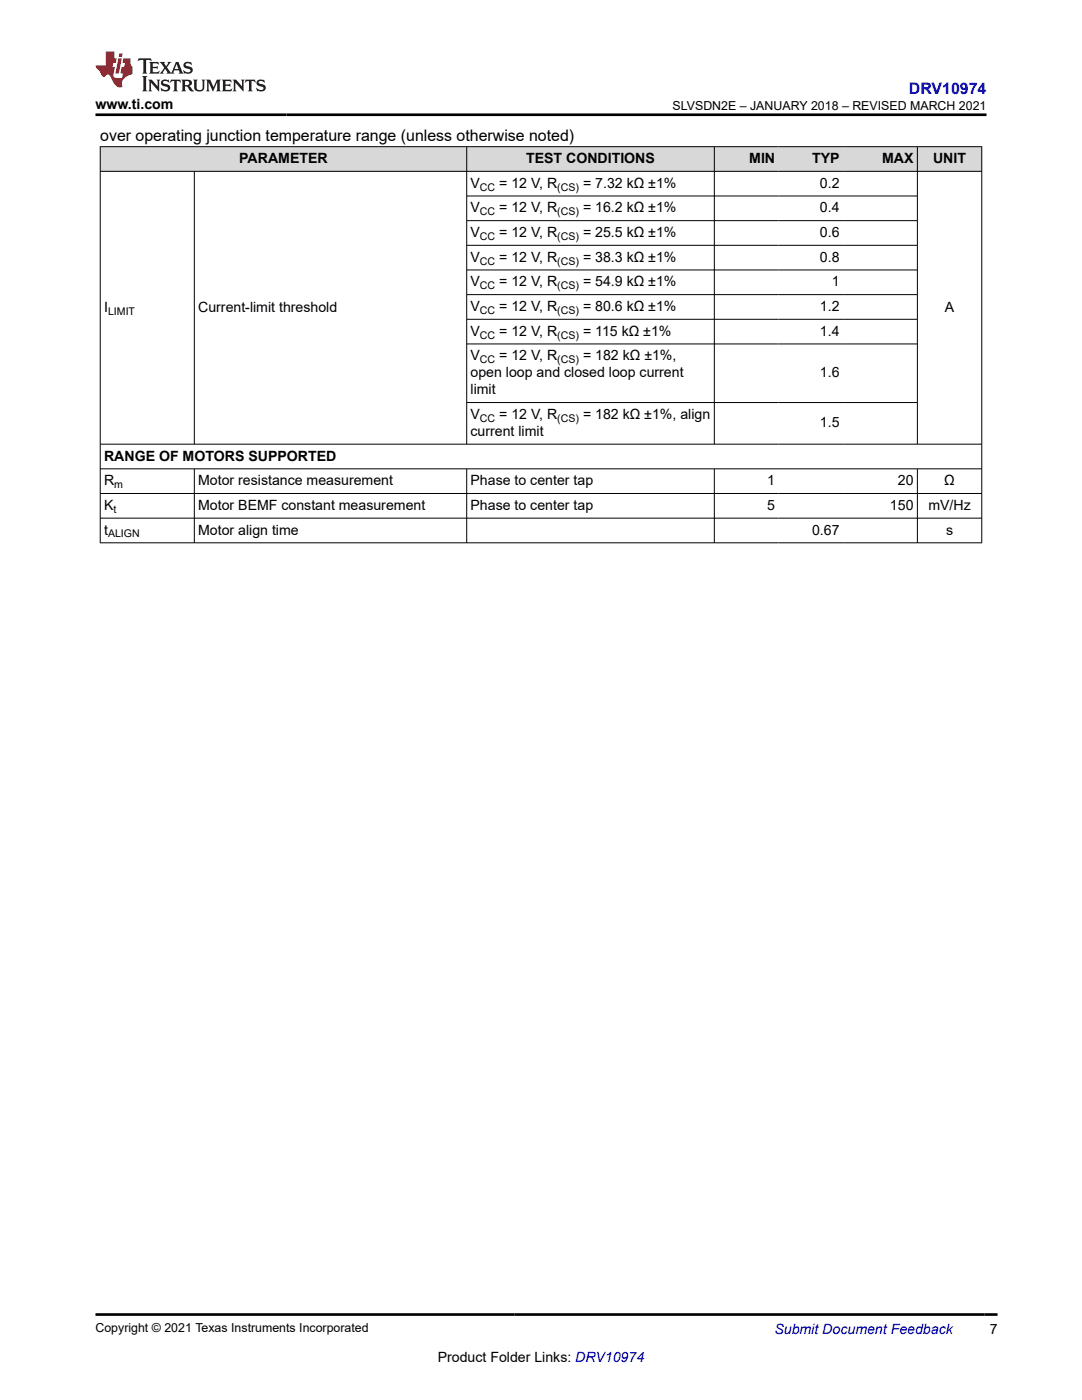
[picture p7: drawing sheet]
<svg xmlns="http://www.w3.org/2000/svg" width="216mm" height="279mm" viewBox="0 0 216 279" stroke-linecap="round" stroke-linejoin="round" font-family="sans-serif">
<defs><g id="words">
<text font-size="3.2" fill="#00f" x="181.4" y="18.7">DRV10974</text>
<text font-size="3.2" x="20" y="28.2">over operating junction temperature range (unless otherwise noted)</text>
<g font-size="2.8">
<text x="19" y="21.8">www.ti.com</text>
<text x="47.7" y="32.5">PARAMETER</text>
<text x="105" y="32.5">TEST CONDITIONS</text>
<text x="149.5" y="32.5">MIN</text>
<text x="162" y="32.5">TYP</text>
<text x="176" y="32.5">MAX</text>
<text x="186.2" y="32.5">UNIT</text>
<text x="93.9" y="37.5">V</text>
<text x="99.6" y="37.5">= 12 V, R</text>
<text x="116.3" y="37.5">= 7.32 kΩ ±1%</text>
<text x="163.6" y="37.5">0.2</text>
<text x="93.9" y="42.4">V</text>
<text x="93.9" y="47.3">V</text>
<text x="99.6" y="47.3">= 12 V, R</text>
<text x="99.6" y="42.4">= 12 V, R</text>
<text x="116.3" y="47.3">= 25.5 kΩ ±1%</text>
<text x="116.3" y="42.4">= 16.2 kΩ ±1%</text>
<text x="163.6" y="42.4">0.4</text>
<text x="163.6" y="47.3">0.6</text>
<text x="93.9" y="52.2">V</text>
<text x="99.6" y="52.2">= 12 V, R</text>
<text x="116.3" y="52.2">= 38.3 kΩ ±1%</text>
<text x="163.6" y="52.2">0.8</text>
<text x="93.9" y="57.2">V</text>
<text x="99.6" y="57.2">= 12 V, R</text>
<text x="116.3" y="57.2">= 54.9 kΩ ±1%</text>
<text x="166" y="57.2">1</text>
<text x="20.8" y="62.2">I</text>
<text x="39.5" y="62.2">Current-limit threshold</text>
<text x="93.9" y="62.1">V</text>
<text x="99.6" y="62.1">= 12 V, R</text>
<text x="116.3" y="62.1">= 80.6 kΩ ±1%</text>
<text x="163.6" y="62.1">1.2</text>
<text x="188.5" y="62.2">A</text>
<text x="93.9" y="71.9">V</text>
<text x="93.9" y="67">V</text>
<text x="99.6" y="67">= 12 V, R</text>
<text x="99.6" y="71.9">= 12 V, R</text>
<text x="116.3" y="67">= 115 kΩ ±1%</text>
<text x="116.3" y="71.9">= 182 kΩ ±1%,</text>
<text x="163.6" y="67">1.4</text>
<text x="93.9" y="75.3">open loop and closed loop current</text>
<text x="163.6" y="75.3">1.6</text>
<text x="93.9" y="78.7">limit</text>
<text x="93.9" y="83.6">V</text>
<text x="99.6" y="83.6">= 12 V, R</text>
<text x="116.3" y="83.6">= 182 kΩ ±1%, align</text>
<text x="93.9" y="87">current limit</text>
<text x="163.6" y="85.3">1.5</text>
<text x="20.8" y="91.9">RANGE OF MOTORS SUPPORTED</text>
<text x="20.8" y="101.8">K</text>
<text x="20.8" y="96.8">R</text>
<text x="39.5" y="96.8">Motor resistance measurement</text>
<text x="39.5" y="101.8">Motor BEMF constant measurement</text>
<text x="93.9" y="96.8">Phase to center tap</text>
<text x="93.9" y="101.8">Phase to center tap</text>
<text x="153.1" y="96.8">1</text>
<text x="153.1" y="101.8">5</text>
<text x="177.6" y="101.8">150</text>
<text x="179.1" y="96.8">20</text>
<text x="185.2" y="101.8">mV/Hz</text>
<text x="188.4" y="96.8">Ω</text>
<text x="20.8" y="106.7">t</text>
<text x="39.5" y="106.7">Motor align time</text>
<text x="162" y="106.7">0.67</text>
<text x="188.8" y="106.7">s</text>
<text x="197.5" y="266.1">7</text>
<text x="87.3" y="271.7">Product Folder Links: DRV10974</text>
</g>
<text font-size="2.8" fill="#00f" x="154.5" y="266.2">Submit Document Feedback</text>
<g font-size="2.5">
<text x="134.2" y="21.9">SLVSDN2E – JANUARY 2018 – REVISED MARCH 2021</text>
<text x="19" y="265.9">Copyright © 2021 Texas Instruments Incorporated</text>
</g>
<g font-size="2.1">
<text x="95.8" y="38">CC</text>
<text x="111.2" y="38">(CS)</text>
<text x="95.8" y="47.9">CC</text>
<text x="95.8" y="43">CC</text>
<text x="111.2" y="47.9">(CS)</text>
<text x="111.2" y="43">(CS)</text>
<text x="95.8" y="52.8">CC</text>
<text x="111.2" y="52.8">(CS)</text>
<text x="95.8" y="57.7">CC</text>
<text x="111.2" y="57.7">(CS)</text>
<text x="21.6" y="62.8">LIMIT</text>
<text x="95.8" y="62.6">CC</text>
<text x="111.2" y="62.6">(CS)</text>
<text x="95.8" y="67.6">CC</text>
<text x="111.2" y="67.6">(CS)</text>
<text x="95.8" y="72.5">CC</text>
<text x="111.2" y="72.5">(CS)</text>
<text x="95.8" y="84.2">CC</text>
<text x="111.2" y="84.2">(CS)</text>
<text x="22.8" y="97.4">m</text>
<text x="21.6" y="107.2">ALIGN</text>
<text x="22.6" y="102.3">t</text>
</g>
</g></defs>
<g fill="#d8d8d8">
<path d="M20 29.3h175.9v4.9h-175.9z" fill-rule="evenodd"/>
<path d="M20.1 29.3h73v4.8h-73z" fill-rule="evenodd"/>
<path d="M93.2 29.3h49.3v4.8h-49.3z" fill-rule="evenodd"/>
<path d="M142.6 29.3h12.8v4.8h-12.8z" fill-rule="evenodd"/>
<path d="M155.4 29.3h12.8v4.8h-12.8z" fill-rule="evenodd"/>
<path d="M168.2 29.3h14.8v4.8h-14.8z" fill-rule="evenodd"/>
<path d="M183.1 29.3h12.7v4.8h-12.7z" fill-rule="evenodd"/>
</g>
<g fill="none" stroke="#000" stroke-width=".2">
<path d="M19.9 29.3h176.1M19.9 34.2h176.1M20 29.2v79.2M38.8 34.2v54.5M93.1 29.2v59.5M93.1 39.1h90M142.5 29.2v59.5M183.1 29.2v59.5M195.9 29.2v79.2M93.1 44h90M93.1 49h90M93.1 53.9h90"/>
<path d="M93.1 58.8h90M93.1 63.7h90M93.1 68.6h90M19.9 88.6h176.1M19.9 93.6h176.1M19.9 98.5h176.1M38.8 93.6v14.8M93.1 93.6v14.8M93.1 80.3h90M142.5 93.6v14.8M183.1 93.6v14.8M19.9 103.4h176.1"/>
<path d="M19.9 108.3h176.1"/>
</g>
<path d="M27.7 11.6l-.2 .6 .5-.2h.6v.1v2.2l-.2 .4h1l-.2-.4v-2.2v-.1h.5l.5 .2-.1-.6zM29.8 12.4l.2 .3v1.6l-.2 .4h1.9l.1-.6a1.08 1.08 0 0 1-1.3 .2v-.7h.6l.4 .2v-.7l-.4 .2h-.6v-.5l.2-.2a1 1 0 0 1 1 .3l-.1-.5zM31.8 12.4l1 1.1-1 1.2h.9l-.2-.2 .4-.8 .5 .8-.2 .2h1.6l-.2-.2 .1-.5h1l.1 .5-.1 .2h.9l-.2-.4-.8-1.9h-.5l-1 2.1-.8-1.1 .9-1h-.8l.2 .2-.5 .6-.3-.6 .1-.2zM35.2 12.8l.4 1h-.8zM36.8 12.5a.65 .65 0 0 0-.2 .7 .65 .65 0 0 0 .6 .5l.7 .1 .1 .3a.79 .79 0 0 1-.7 .4 .79 .79 0 0 1-.7-.5l.1 .7 .2-.1a.93 .93 0 0 0 1.1 0 .93 .93 0 0 0 .4-.9 1.46 1.46 0 0 0-1.2-.6l-.1-.3a1.09 1.09 0 0 1 1.2 .2l-.2-.6-.1 .1-.6-.2zM28.4 15.2l.2 .4v2.2l-.2 .4h1l-.2-.4v-2.2l.2-.4zM29.6 15.9l.2 .4v1.5l-.2 .4h.8l-.3-.4v-1.3l1.7 1.8v-2l.2-.4h-.8l.2 .2 .1 1.1-1.2-1.3zM32.3 16a.65 .65 0 0 0-.2 .8 .65 .65 0 0 0 .7 .4l.6 .2 .1 .2a.79 .79 0 0 1-.7 .4 .79 .79 0 0 1-.7-.5l.1 .7 .2-.1a.93 .93 0 0 0 1.1 .1 .93 .93 0 0 0 .4-1 1.46 1.46 0 0 0-1.2-.5l-.1-.4a1.09 1.09 0 0 1 1.2 .2l-.2-.6-.1 .1-.6-.1zM34.1 15.9l-.1 .6a.63 .63 0 0 1 .7-.3l.1 1.6-.3 .4h1l-.2-.4v-1.6a.66 .66 0 0 1 .8 .3l-.1-.6zM36.2 15.9l.2 .4v1.5l-.2 .4h.9l-.2-.2v-.7h.5l.1 .2a.79 .79 0 0 0 1.2 .6l-1-.9a.61 .61 0 0 0 .6-.6 .61 .61 0 0 0-.5-.7zM36.9 16.2h.2a.47 .47 0 0 1 .5 .1 .47 .47 0 0 1 .1 .5l-.2 .1-.6 .1zM38.5 15.9l.2 .2a2.27 2.27 0 0 0 .4 2 1.04 1.04 0 0 0 1.7-.7v-1.3l.2-.2h-.8l.2 .4v1.1a.6 .6 0 0 1-.6 .6 .6 .6 0 0 1-.6-.6v-1.1l.3-.4zM41.1 15.9l.2 .4v1.5l-.2 .4h.7l-.2-.4v-1.4l.9 1.9 .8-1.9v1.4l-.2 .4h1l-.3-.4v-1.5l.3-.4h-.8l-.7 1.5-.7-1.5zM44.3 15.9l.2 .4v1.5l-.2 .4h1.9l.1-.6a1.09 1.09 0 0 1-1.3 .2v-.7h.6l.4 .2v-.6l-.4 .2h-.6v-.6l.2-.1a1.01 1.01 0 0 1 1 .3l-.1-.6zM46.4 15.9l.3 .4v1.5l-.3 .4h.8l-.2-.4v-1.3l1.6 1.8v-2l.2-.4h-.7l.2 .2v1.1l-1.2-1.3zM49 15.9l-.1 .6a.63 .63 0 0 1 .8-.3v1.6l-.3 .4h1l-.2-.4v-1.6a.66 .66 0 0 1 .8 .3l-.1-.6zM51.4 16a.65 .65 0 0 0-.2 .8 .65 .65 0 0 0 .6 .4l.6 .2 .2 .2a.79 .79 0 0 1-.8 .4 .79 .79 0 0 1-.6-.5l.1 .7 .2-.1a.93 .93 0 0 0 1 .1 .93 .93 0 0 0 .5-1 1.46 1.46 0 0 0-1.3-.5l-.1-.4a1.09 1.09 0 0 1 1.3 .2l-.2-.6-.2 .1-.5-.1z" fill="#231f20"/>
<path d="M21.1 10.3v2.7h-2.1l.1 .4 .9 1a.95 .95 0 0 0 .9 .9 .59 .59 0 0 1 .6-.4 .59 .59 0 0 1 .5 .3l.4 .8a1.59 1.59 0 0 0 2.1 1.4 1.61 1.61 0 0 1 1-2.3l1-.3-.1-1.5a1.59 1.59 0 0 1-.4-1.7h-1.4l-.2 .9h.5l-.1 .9h-.5l-.2 .9v.3l.4 .1-.2 .9h-.6a.73 .73 0 0 1-1.1-.7l.3-1.5h-.5l.2-.9h.5l.2-.9h-.5v-1.3zM23.6 11.6l-.6 3.1h.7l.6-3.1zM23.8 10.7l-.1 .6h.7l.1-.6z" fill="#ed1c24"/>
<path d="M19 22.9h177.8M19 262.3h180" fill="none" stroke="#000" stroke-width=".53"/>
<use href="#words"/>
</svg>
